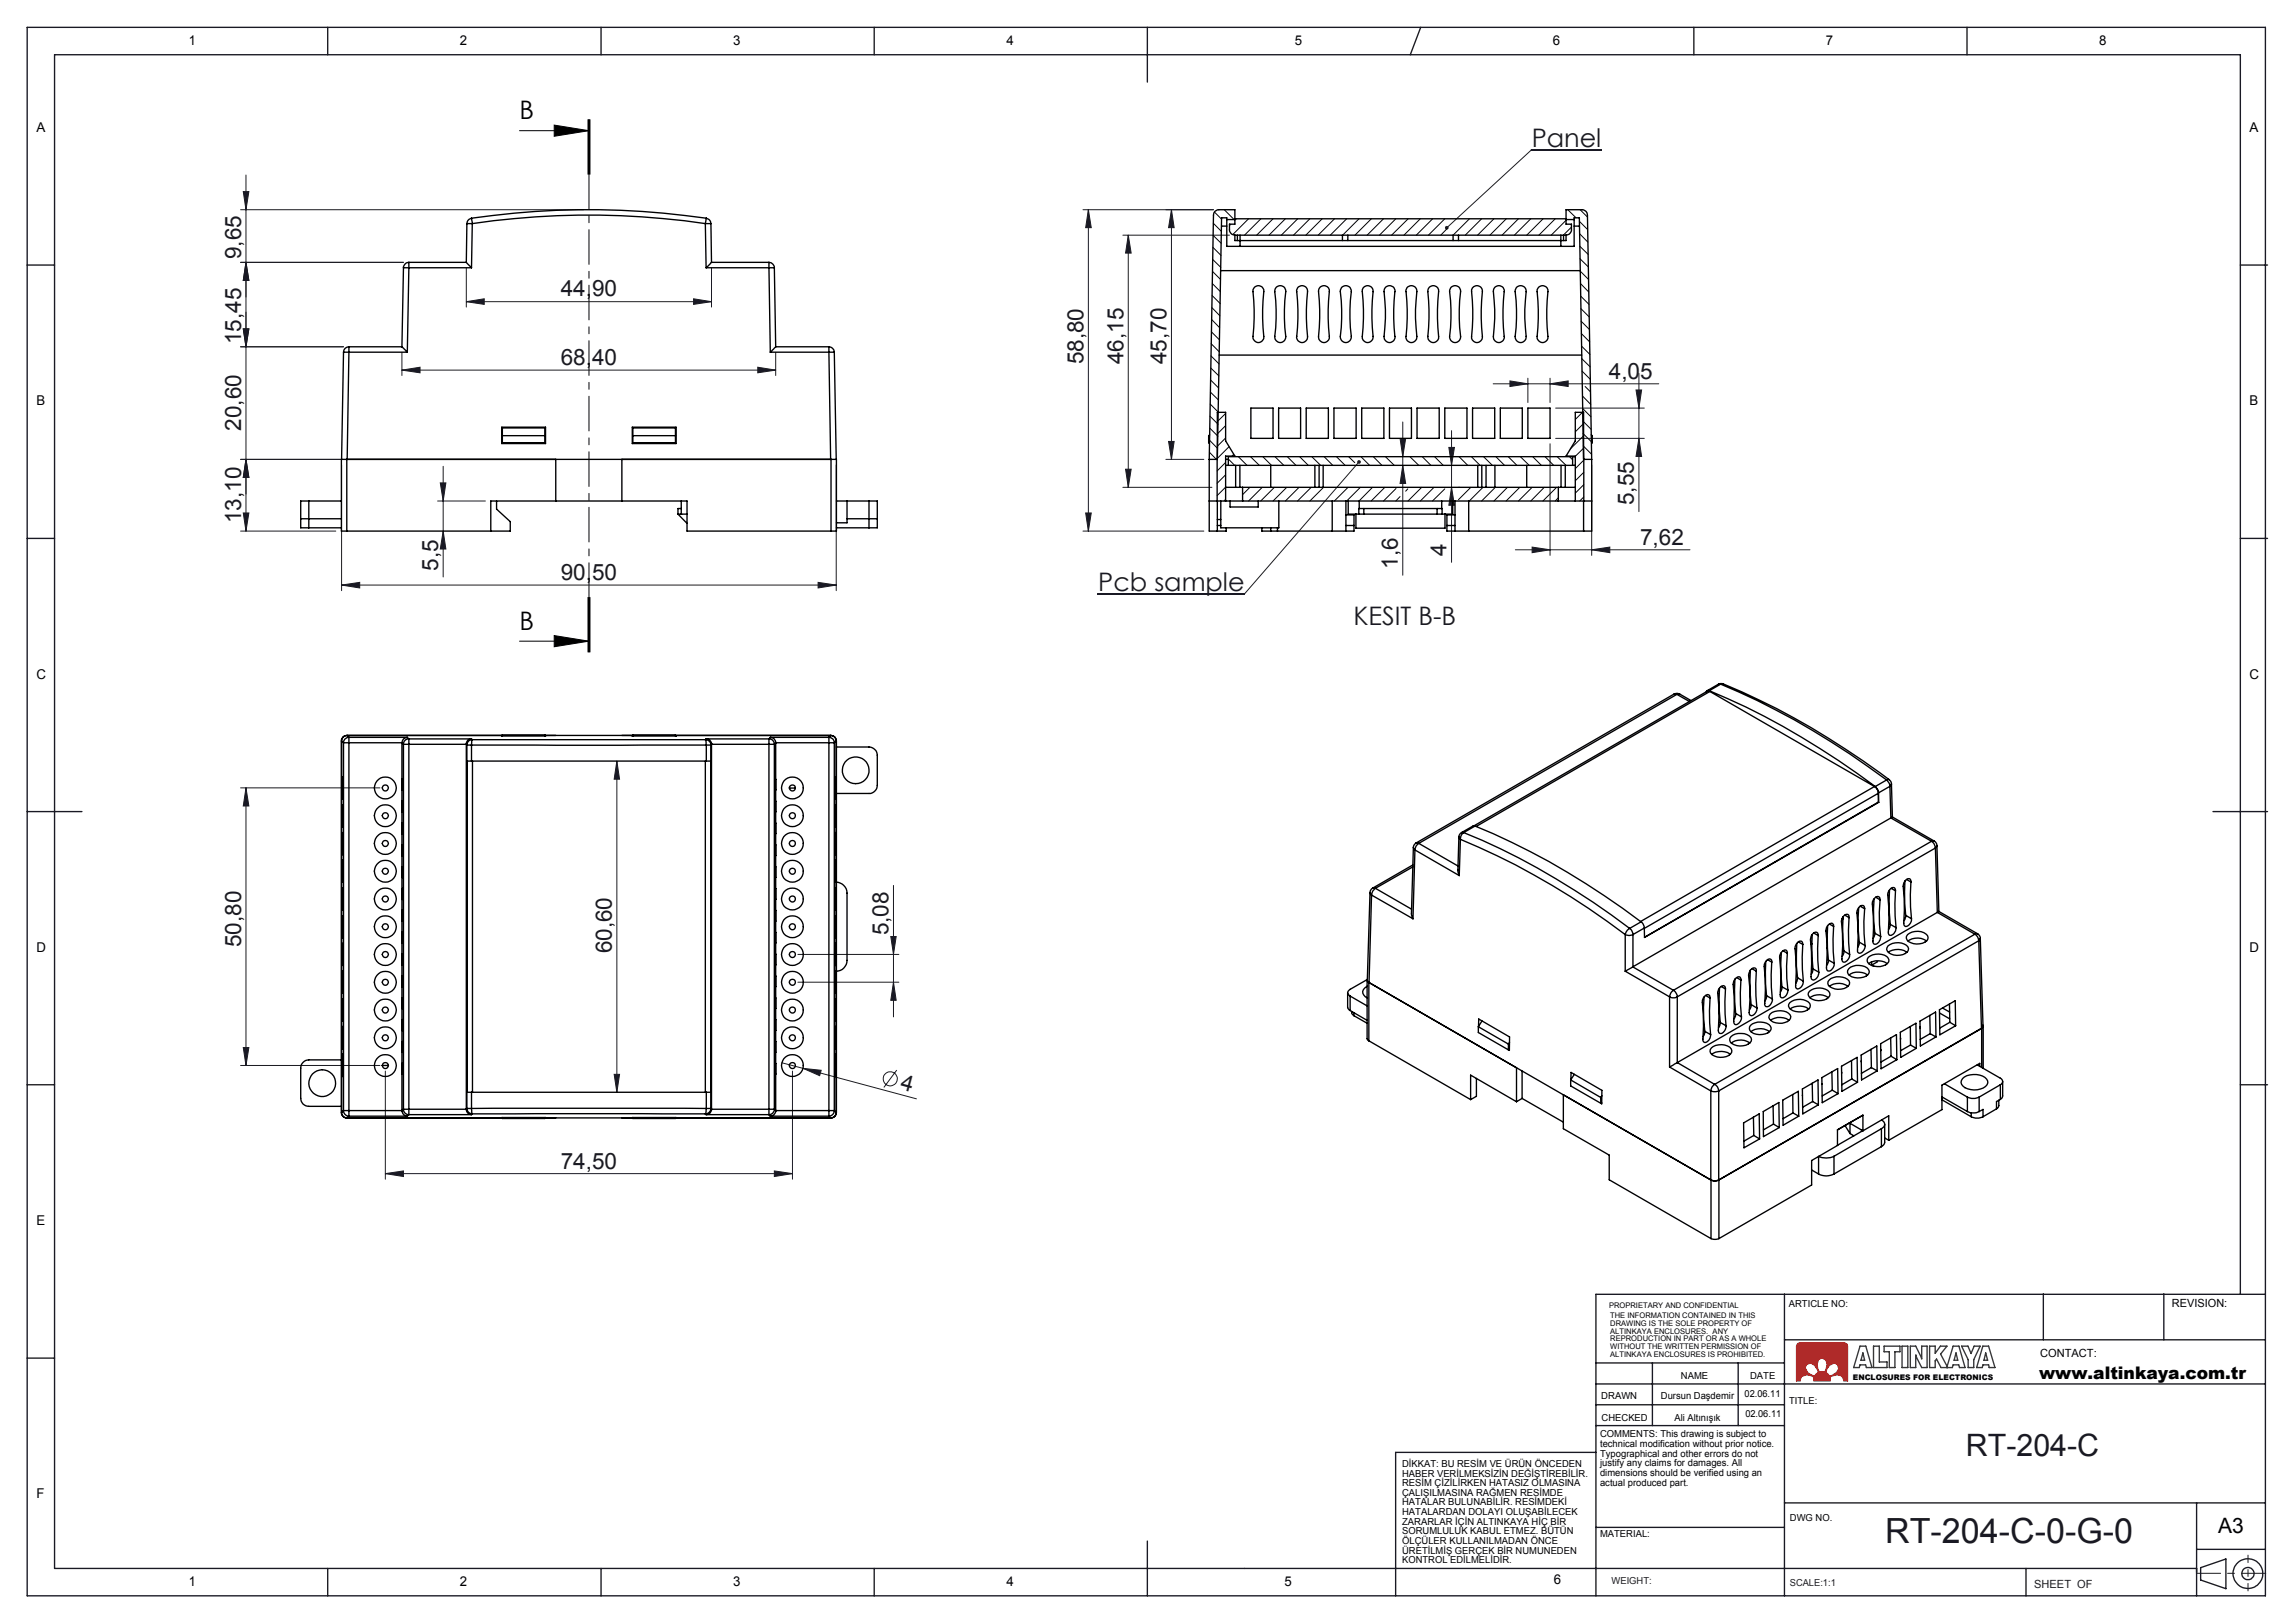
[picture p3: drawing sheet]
<svg xmlns="http://www.w3.org/2000/svg" width="420mm" height="297mm" viewBox="0 0 420 297" stroke-linecap="round" stroke-linejoin="round" font-family="sans-serif">
<defs><g id="words">
<text font-size="6.3" fill="#191924" x="345" y="282.4">RT-204-C-0-G-0</text>
<text font-size="5.6" fill="#191924" x="359.8" y="266.5">RT-204-C</text>
<g font-size="4.7">
<text x="95.1" y="21.8">B</text>
<text x="95.1" y="115.2">B</text>
</g>
<g font-size="4.7" fill="#191924">
<text x="280.3" y="26.8">Panel</text>
<text x="201" y="108.1">Pcb sample</text>
<text x="247.7" y="114.4">KESIT B-B</text>
</g>
<g font-size="4.1" fill="#191924">
<text x="44.1" y="47.4" transform="rotate(-90 44.1 47.4)">9,65</text>
<text x="102.6" y="54.3">44,90</text>
<text x="44.1" y="63" transform="rotate(-90 44.1 63)">15,45</text>
<text x="102.6" y="66.8">68,40</text>
<text x="198.3" y="66.7" transform="rotate(-90 198.3 66.7)">58,80</text>
<text x="205.6" y="66.6" transform="rotate(-90 205.6 66.6)">46,15</text>
<text x="213.5" y="66.6" transform="rotate(-90 213.5 66.6)">45,70</text>
<text x="294.4" y="69.3">4,05</text>
<text x="44.1" y="78.8" transform="rotate(-90 44.1 78.8)">20,60</text>
<text x="44.1" y="95.8" transform="rotate(-90 44.1 95.8)">13,10</text>
<text x="299" y="92.5" transform="rotate(-90 299 92.5)">5,55</text>
<text x="264.7" y="101.7" transform="rotate(-90 264.7 101.7)">4</text>
<text x="300.1" y="99.7">7,62</text>
<text x="80.2" y="104.4" transform="rotate(-90 80.2 104.4)">5,5</text>
<text x="102.6" y="106.1">90,50</text>
<text x="255.8" y="104.1" transform="rotate(-90 255.8 104.1)">1,6</text>
<text x="44.1" y="173.3" transform="rotate(-90 44.1 173.3)">50,80</text>
<text x="162.6" y="171.2" transform="rotate(-90 162.6 171.2)">5,08</text>
<text x="112" y="174.5" transform="rotate(-90 112 174.5)">60,60</text>
<text x="164.6" y="199.3" transform="rotate(15 164.6 199.3)">4</text>
<text x="102.6" y="213.8">74,50</text>
</g>
<text font-size="3.9" x="405.9" y="280.6">A3</text>
<text font-size="3.2" x="373.2" y="252.4">www.altinkaya.com.tr</text>
<g font-size="2.5">
<text x="34.6" y="8.2">1</text>
<text x="84.2" y="8.2">2</text>
<text x="134.2" y="8.2">3</text>
<text x="184.2" y="8.2">4</text>
<text x="237" y="8.2">5</text>
<text x="284.2" y="8.2">6</text>
<text x="334.2" y="8.2">7</text>
<text x="384.2" y="8.2">8</text>
<text x="6.7" y="24.2">A</text>
<text x="411.7" y="24.2">A</text>
<text x="6.7" y="74.2">B</text>
<text x="411.7" y="74.2">B</text>
<text x="6.7" y="124.2">C</text>
<text x="411.7" y="124.2">C</text>
<text x="6.7" y="174.2">D</text>
<text x="411.7" y="174.2">D</text>
<text x="6.7" y="224.2">E</text>
<text x="6.7" y="274.2">F</text>
<text x="34.6" y="290.2">1</text>
<text x="84.2" y="290.2">2</text>
<text x="134.2" y="290.2">3</text>
<text x="184.2" y="290.2">4</text>
<text x="235.1" y="290.2">5</text>
<text x="284.3" y="289.9">6</text>
</g>
<g font-size="2.1">
<text x="397.5" y="239.2">REVISION:</text>
<text x="373.4" y="248.2">CONTACT:</text>
</g>
<text font-size="2.1" fill="#191924" x="372.3" y="290.6">SHEET OF</text>
<g font-size="1.8">
<text x="327.4" y="239.2">ARTICLE NO:</text>
<text x="293" y="256">DRAWN</text>
<text x="304" y="256">Dursun Daşdemir</text>
<text x="307.6" y="252.3">NAME</text>
<text x="319.3" y="255.7">02.06.11</text>
<text x="320.3" y="252.3">DATE</text>
<text x="327.4" y="256.9">TITLE:</text>
<text x="292.8" y="263">COMMENTS: This drawing is subject to</text>
<text x="293.1" y="260.1">CHECKED</text>
<text x="306.4" y="260.1">Ali Altınışık</text>
<text x="319.4" y="259.4">02.06.11</text>
<text x="256.6" y="268.4">DİKKAT: BU RESİM VE ÜRÜN ÖNCEDEN</text>
<text x="292.8" y="264.8">technical modification without prior notice.</text>
<text x="292.8" y="266.6">Typographical and other errors do not</text>
<text x="292.8" y="268.3">justify any claims for damages. All</text>
<text x="256.6" y="270.2">HABER VERİLMEKSİZİN DEĞİŞTİREBİLİR.</text>
<text x="256.6" y="272">RESİM ÇİZİLİRKEN HATASIZ OLMASINA</text>
<text x="256.6" y="273.7">ÇALIŞILMASINA RAĞMEN RESİMDE</text>
<text x="256.6" y="275.5">HATALAR BULUNABİLİR. RESİMDEKİ</text>
<text x="292.8" y="270.1">dimensions should be verified using an</text>
<text x="292.8" y="271.9">actual produced part.</text>
<text x="256.6" y="277.3">HATALARDAN DOLAYI OLUŞABİLECEK</text>
<text x="256.6" y="279">ZARARLAR İÇİN ALTINKAYA HİÇ BİR</text>
<text x="256.6" y="280.8">SORUMLULUK KABUL ETMEZ. BÜTÜN</text>
<text x="292.8" y="281.3">MATERIAL:</text>
<text x="327.6" y="278.3">DWG NO.</text>
<text x="256.6" y="282.5">ÖLÇÜLER KULLANILMADAN ÖNCE</text>
<text x="256.6" y="284.3">ÜRETİLMİŞ GERÇEK BİR NUMUNEDEN</text>
<text x="256.6" y="286.1">KONTROL EDİLMELİDİR.</text>
</g>
<g font-size="1.8" fill="#191924">
<text x="294.9" y="289.9">WEIGHT:</text>
<text x="327.6" y="290.3">SCALE:1:1</text>
</g>
<g font-size="1.4">
<text x="294.5" y="239.3">PROPRIETARY AND CONFIDENTIAL</text>
<text x="294.7" y="241.2">THE INFORMATION CONTAINED IN THIS</text>
<text x="294.7" y="242.6">DRAWING IS THE SOLE PROPERTY OF</text>
<text x="294.7" y="244">ALTINKAYA ENCLOSURES. ANY</text>
<text x="294.7" y="245.5">REPRODUCTION IN PART OR AS A WHOLE</text>
<text x="294.7" y="246.9">WITHOUT THE WRITTEN PERMISSION OF</text>
<text x="294.7" y="248.3">ALTINKAYA ENCLOSURES IS PROHIBITED.</text>
<text x="339.1" y="252.6">ENCLOSURES FOR ELECTRONICS</text>
</g>
</g></defs>
<path d="M329 245.8l.4-.1h8.1l.5 .2 .1 .4v6.4h-.7l-.4-.9-.7-.2-1.4 .4 .1 .7h-3.1l.1-.7-.6-.3-.8-.1-.9 .3-.2 .8h-.7v-6.4zM330.6 249.7l.8-.3 .7 .5 .6 1.2-.6 .7-1.3-.7-.4-.8zM332.8 248.8l.6-.3 .8 .4 .2 .8-.5 1.3h-.9l-.3-.6-.1-.7zM334.8 249.9l.9-.5 .5 .3 .3 .8-.4 .6-1.3 .7-.6-.7 .2-.6z" fill="none" stroke="#e13800" stroke-width=".18"/>
<g fill="none" stroke="#191924" stroke-width=".25">
<path d="M5 5h409.6v287h-409.6zM60 5v5M110 5v5M160 5v5M210 5v10M260 5l-1.9 5M310 5v5M360 5v5M5 48.5h5M410 48.5h5M5 98.5h5M410 98.5h5"/>
<path d="M5 148.5h10M405 148.5h10M5 198.5h5M410 198.5h5M326.6 236.9v55.1M373.9 236.8v8.4M396 236.8v8.4M410 236.9v-226.9h-400v277h392M414.6 236.9h-122.5v55.1M5 248.5h5M292.1 249.4h34.5M292.1 253.3h122.5"/>
<path d="M292.1 257.1h34.5M302.4 249.4v11.5M318.1 249.4v11.5M326.6 245.2h88M292.1 265.8h-36.7v26.2M292.1 260.9h34.5M292.1 279.5h34.5M326.6 275h88M402 275v17M60 287v5M110 287v5M160 287v5"/>
<path d="M210 282v10M370.8 287v5M402 283.5h12.6"/>
</g>
<path d="M334.7 250a.98 .98 0 0 1 .9-.6 .98 .98 0 0 1 .8 .6h.1a1.68 1.68 0 0 1-1.7 1.7l-.3-.3a.51 .51 0 0 1-.1-.9zM330.6 249.7a1.15 1.15 0 0 1 1.8 .6l.1 .2a.56 .56 0 0 1 .2 .5 .56 .56 0 0 1-.4 .5 .53 .53 0 0 1-.4 .3 .53 .53 0 0 1-.5-.3 1.22 1.22 0 0 1-.8-1.8zM329 245.8l-.2 .4v6.5h.7v-.1a1.21 1.21 0 0 1 1.8-.9 .54 .54 0 0 1 .6 .6v.4h3.1v-.3a.46 .46 0 0 1 0-.5 .46 .46 0 0 1 .5-.1l1-.2a.89 .89 0 0 1 .9 1.1h.7v-6.4l-.2-.5-.2-.1h-8.5zM332.9 248.7a.97 .97 0 0 1 1.1 .1 .97 .97 0 0 1 .3 1.1l-.1 .6a.44 .44 0 0 1-.6 .5h-.2a.45 .45 0 0 1-.5 0 .45 .45 0 0 1-.2-.5l-.1-1.1z" fill-rule="evenodd" fill="#f00"/>
<g fill="none" stroke="#191924" stroke-width=".18">
<path d="M44 38.4h62.8M44.5 35.1h1l-.5 3.3zM45 32v65.2M198.2 38.4h23.9M199.2 38.4l.5 3.3h-1zM199.2 38.4v58.8M214.4 38.4v45.7M214.4 38.4l.5 3.3h-1zM293.1 27.4h-12.9l-15.4 14.3M44 48h29.8M45 48l.5 3.3h-1zM85.3 55.2l3.3-.5v1z"/>
<path d="M85.3 49v7.2M85.3 55.2h44.9M126.9 54.7l3.3 .5-3.3 .5zM130.2 49v7.2M205.5 43h19.5M206.5 43l.5 3.3h-1zM206.5 43v46.2M44 63.5h18.9M44.5 60.2h1l-.5 3.3zM73.6 67.7l3.3-.5v1zM73.6 64.5v4.2M73.6 67.7h68.4"/>
<path d="M138.7 67.2l3.3 .5-3.3 .5zM142 64.5v4.2M256.7 77.2v28.1M265.6 78.8v24.1M273.3 70.2h30.3M276.3 69.7l3.3 .5-3.3 .5zM279.6 69.2v4.5M283.7 70.2l3.3-.5v1zM283.7 69.2v4.5M284.7 74.7h16.2M299.4 71.4h1l-.5 3.3zM299.9 68.3v25.3"/>
<path d="M44 84.1h18.5M44 97.2h17.5M44.5 93.9h1l-.5 3.3zM45 84.1l.5 3.3h-1zM62.5 85.1v23M80.1 91.7h8.7M80.6 88.4h1l-.5 3.3zM81.1 97.2l.5 3.3h-1zM81.1 85.3v20.3M153 85.1v23M198.2 97.2h22.1M198.7 93.9h1l-.5 3.3z"/>
<path d="M205.5 89.2h16.3M206 85.9h1l-.5 3.3zM213.4 84.1h6.9M213.9 80.8h1l-.5 3.3zM248.7 84.5l-21 24.2h-26.8M256.2 80.3h1l-.5 3.3zM256.7 85.2l.5 3.3h-1zM265.1 81.9h1.1l-.6 3.3zM265.6 89.2l.6 3.3h-1.1zM283.7 81.2v20.4M284.7 80.2h16.2M291.3 85.1v16.5"/>
<path d="M299.9 80.2l.5 3.3h-1zM62.5 107.1l3.3-.5v1zM62.5 107.1h90.5M149.7 106.6l3.3 .5-3.3 .5zM277.3 100.6h32M280.4 100.1l3.3 .5-3.3 .5zM291.3 100.6l3.3-.5v1zM112.9 139.3l.5 3.3h-1zM112.9 139.3v60.6M44 144.2h25.5M45 144.2l.5 3.3h-1zM45 144.2v50.8"/>
<path d="M146 174.7h18.5M146 179.7h18.5M163 171.4h1l-.5 3.3zM163.5 179.7l.5 3.4h-1zM163.5 162v24.1M44 195h25.5M44.5 191.7h1l-.5 3.3zM70.5 196v19.8M112.4 196.6h1l-.5 3.3zM143.1 194.5l3.9 1M145 196v19.8M147 195.5l3.3 .4-.3 .9z"/>
<path d="M147 195.5l20.7 5.6M164.1 195.8l-2.4 3.2M70.5 214.8l3.3-.5v1zM70.5 214.8h74.5M141.7 214.3l3.3 .5-3.3 .5z"/>
<circle cx="162.9" cy="197.4" r="1.3"/>
</g>
<path d="M95.1 23.9h12.7M101.4 22.9l6.4 1-6.4 1zM107.6 21.9v10M107.8 21.9v10M108 21.9v10M95.1 117.3h12.7M101.4 116.3l6.4 1-6.4 1.1zM107.6 109.3v10M107.8 109.3v10M108 109.3v10z" fill="none" stroke="#000" stroke-width=".18"/>
<g fill="none" stroke="#191924" stroke-width=".25">
<path d="M402.7 286.9l4.7-1.6v5.4l-4.7-1.6z"/>
<circle cx="411.4" cy="288" r="2.72"/>
<circle cx="411.4" cy="288" r="1.13"/>
</g>
<path d="M340.4 246.3h1.1l1.1 4h-1l-.2-.5h-1l-.1 .5h-1.1zM340.9 247.6l.3 1.3h-.6zM342.9 246.3h1v2.9h1.4v1.1h-2.4zM344.8 246.3h2.9v1.1h-.9v2.9h-1v-2.9h-1zM348.1 246.3h1v4h-1zM349.6 246.3h1l1.1 2.4v-2.4h1v4h-1l-1.1-2.4v2.4h-1zM356.3 250.3l1.1-4h1.1l1.1 4h-1l-.1-.5h-1.1l-.1 .5h-2.1l-.8-1.6-.2 .3v1.3h-1.1v-4h1.1v1.3l.9-1.3h1.2l-1.2 1.5 1.3 2.5M358 247.6l.3 1.3h-.7zM359 246.3h1.2l.5 1.4 .6-1.4h1.1l-1.2 2.5v1.5h-1v-1.5zM362.9 246.3h1l1.2 4h-1.1l-.1-.5h-1l-.1 .5h-1.1zM363.4 247.6l.3 1.3h-.6z" fill="none" stroke="#373737" stroke-width=".25"/>
<path d="M107.8 21.9v97.4" fill="none" stroke="#000" stroke-width=".18" stroke-dasharray="6.3 1.3 1.3 1.3" stroke-dashoffset=".2"/>
<path d="M401.9 287.9h12.7" fill="none" stroke="#191924" stroke-width=".18" stroke-dasharray="15.2 1.3 1.3 1.3" stroke-dashoffset="10.8"/>
<path d="M411.4 284.6v6.5" fill="none" stroke="#191924" stroke-width=".18" stroke-dasharray="15.2 1.3 1.3 1.3" stroke-dashoffset="13.9"/>
<path d="M101.4 22.9l6.4 1-6.4 1zM101.4 116.3l6.4 1-6.4 1.1z" fill="#000"/>
<g fill="#191924">
<path d="M147 195.5l3.3 .4-.3 .9z"/>
<path d="M264.5 41.4v.5l.3-.2-.3 .2a.35 .35 0 0 0 .5 0 .35 .35 0 0 0 0-.5 .35 .35 0 0 0-.5 0zM248.5 84.3a.34 .34 0 0 0 0 .5 .34 .34 0 0 0 .5 0 .34 .34 0 0 0-.1-.5l-.2 .2 .2-.2-.3-.1z"/>
<path d="M73.6 67.7l3.3-.5v1zM138.7 67.2l3.3 .5-3.3 .5z"/>
<path d="M62.5 107.1l3.3-.5v1zM149.7 106.6l3.3 .5-3.3 .5z"/>
<path d="M126.9 54.7l3.3 .5-3.3 .5zM85.3 55.2l3.3-.5v1z"/>
<path d="M299.9 80.2l.5 3.3h-1zM299.4 71.4h1l-.5 3.3z"/>
<path d="M44.5 60.2h1l-.5 3.3zM45 48l.5 3.3h-1zM112.4 196.6h1l-.5 3.3zM112.9 139.3l.5 3.3h-1zM44.5 191.7h1l-.5 3.3zM45 144.2l.5 3.3h-1z"/>
<path d="M45 84.1l.5 3.3h-1zM44.5 60.2h1l-.5 3.3z"/>
<path d="M214.4 38.4l.5 3.3h-1zM213.9 80.8h1l-.5 3.3z"/>
<path d="M44.5 35.1h1l-.5 3.3zM45 48l.5 3.3h-1zM45 84.1l.5 3.3h-1zM44.5 93.9h1l-.5 3.3zM80.6 88.4h1l-.5 3.3zM81.1 97.2l.5 3.3h-1zM163 171.4h1l-.5 3.3zM163.5 179.7l.5 3.4h-1zM199.2 38.4l.5 3.3h-1zM198.7 93.9h1l-.5 3.3zM206.5 43l.5 3.3h-1zM206 85.9h1l-.5 3.3zM265.1 81.9h1.1l-.6 3.3zM265.6 89.2l.6 3.3h-1.1zM256.2 80.3h1l-.5 3.3zM256.7 85.2l.5 3.3h-1z"/>
<path d="M276.3 69.7l3.3 .5-3.3 .5zM283.7 70.2l3.3-.5v1zM280.4 100.1l3.3 .5-3.3 .5zM291.3 100.6l3.3-.5v1z"/>
<path d="M70.5 214.8l3.3-.5v1zM141.7 214.3l3.3 .5-3.3 .5z"/>
</g>
<g fill="none" stroke="#000" stroke-width=".25">
<path d="M86.3 39.9l.1 1M86.3 39.9a148.2 148.2 0 0 1 43 0M86.3 39.9a1.05 1.05 0 0 0-.9 1M129.3 39.9l-.2 1M129.3 39.9a1.05 1.05 0 0 1 .8 1M73.8 49h1M73.8 49l-.2 14.5M74.8 48v1M74.8 48a1.03 1.03 0 0 0-1 1M74.8 49l-.3 15.4M74.8 49h11.5M74.8 48h10.5"/>
<path d="M85.3 48l1 1M85.4 40.9h1M85.4 40.9l-.1 7.1M86.4 40.9a146.1 146.1 0 0 1 42.7 0M86.4 40.9l-.1 8.1M129.1 40.9h1M129.1 40.9l.1 8.1M129.2 49h11.5M130.1 40.9l.1 7.1M130.2 48l-1 1M130.2 48h10.5M140.7 49h1"/>
<path d="M140.7 48a1.03 1.03 0 0 1 1 1M140.7 48v1M140.7 49l.3 15.4M141.7 49l.3 14.5M223.4 49.5h65.8M223.6 41.4h.9M224.5 40.2h1.5M226 43a1.02 1.02 0 0 1-1-1v-1h1v-2.6h-2.9a.96 .96 0 0 0-1 1l-.8 44.7M226 40h60.6M226 43v1h60.6v-1M226 43h60.6M226.4 43v1"/>
<path d="M226.9 43v2.1M229.6 52.6a1 1 0 0 1 1.1-.2 1 1 0 0 1 .6 1 42.2 42.2 0 0 0 0 8.5 1 1 0 0 1-1.2 .8 1 1 0 0 1-.8-1.1 42.2 42.2 0 0 0 0-8.6zM233.6 52.6a1.02 1.02 0 0 1 1.1-.2 1.02 1.02 0 0 1 .6 1 39.4 39.4 0 0 0 0 8.5 1 1 0 0 1-1.2 .8 1 1 0 0 1-.8-1.1 39.4 39.4 0 0 0 0-8.6zM237.6 52.6a1.02 1.02 0 0 1 1.1-.2 1.02 1.02 0 0 1 .6 1 46.6 46.6 0 0 0 0 8.5 .99 .99 0 0 1-1.2 .8 .99 .99 0 0 1-.8-1.1 42.2 42.2 0 0 0 0-8.6zM241.6 52.6a1 1 0 0 1 1.1-.2 1 1 0 0 1 .6 1 42.2 42.2 0 0 0 0 8.5 1 1 0 0 1-1.2 .8 1 1 0 0 1-.8-1.1 46.6 46.6 0 0 0 0-8.6zM245.6 52.6a1.02 1.02 0 0 1 1.1-.2 1.02 1.02 0 0 1 .6 1 39.4 39.4 0 0 0 0 8.5 1 1 0 0 1-1.2 .8 1 1 0 0 1-.8-1.1 39.4 39.4 0 0 0 0-8.6zM245.7 43v1M246.7 43v1M249.4 52.7a1.01 1.01 0 0 1 1.2-.4 1.01 1.01 0 0 1 .7 1.1 46.6 46.6 0 0 0-.1 8.5 .99 .99 0 0 1-1.1 .8 .99 .99 0 0 1-.8-1.1 42.2 42.2 0 0 0 0-8.6zM253.6 52.6a1 1 0 0 1 1.1-.2 1 1 0 0 1 .6 1 42.2 42.2 0 0 0 0 8.5 1 1 0 0 1-1.2 .8 1 1 0 0 1-.8-1.1 39.4 39.4 0 0 0 0-8.6zM257.6 52.6a1.02 1.02 0 0 1 1.1-.2 1.02 1.02 0 0 1 .6 1 39.4 39.4 0 0 0 0 8.5 .99 .99 0 0 1-1.2 .8 .99 .99 0 0 1-.8-1.1 42.2 42.2 0 0 0 0-8.6zM261.6 52.6a1 1 0 0 1 1.1-.2 1 1 0 0 1 .6 1 42.2 42.2 0 0 0 0 8.5 1 1 0 0 1-1.2 .8 1 1 0 0 1-.8-1.1 46.6 46.6 0 0 0 0-8.6z"/>
<path d="M265.6 52.6a1.02 1.02 0 0 1 1.1-.2 1.02 1.02 0 0 1 .6 1 39.4 39.4 0 0 0 0 8.5 1 1 0 0 1-1.2 .8 1 1 0 0 1-.8-1.1 39.4 39.4 0 0 0 0-8.6zM265.9 43v1M266.9 43v1M269.5 52.7a1.01 1.01 0 0 1 1.1-.4 1.01 1.01 0 0 1 .7 1.1 46.6 46.6 0 0 0 0 8.5 .99 .99 0 0 1-1.2 .8 .99 .99 0 0 1-.8-1.1 42.2 42.2 0 0 0 0-8.6zM273.6 52.6a1 1 0 0 1 1.1-.2 1 1 0 0 1 .6 1 42.2 42.2 0 0 0 0 8.5 1 1 0 0 1-1.2 .8 1 1 0 0 1-.8-1.1 39.4 39.4 0 0 0 0-8.6zM277.6 52.6a1.02 1.02 0 0 1 1.1-.2 1.02 1.02 0 0 1 .6 1 39.4 39.4 0 0 0 0 8.5 1 1 0 0 1-1.2 .8 1 1 0 0 1-.8-1.1 39.4 39.4 0 0 0 0-8.6zM281.6 52.6a1 1 0 0 1 1.1-.2 1 1 0 0 1 .6 1 42.2 42.2 0 0 0 0 8.5 1 1 0 0 1-1.2 .8 1 1 0 0 1-.8-1.1 42.2 42.2 0 0 0 0-8.6zM285.6 43v2.1M286.1 43v1M286.6 43a1.02 1.02 0 0 0 1-1v-1h-1v-2.6h2.9a.96 .96 0 0 1 1 1l.8 44.7M286.6 40.2h1.5M288.1 41.4h.9"/>
<path d="M62.9 64.4h1M62.9 64.4l-.4 19.7M63.9 63.5v.9M63.9 63.5a.96 .96 0 0 0-1 .9M63.9 64.4l-.4 19.7M63.9 64.4h10.6M63.9 63.5h9.7M73.6 63.5l.9 .9M91.8 78.2h8v3h-8zM91.9 79.7h7.8M91.9 78.3h7.8v2.7h-7.8zM115.7 78.2h8v3h-8z"/>
<path d="M115.8 79.7h7.8M115.8 78.3h7.8v2.7h-7.8zM141 64.4h10.7M142 63.5l-1 .9M142 63.5h9.7M151.7 64.4h1M151.7 63.5v.9M151.7 63.5a1.03 1.03 0 0 1 1 .9M151.7 64.4l.3 19.7M152.7 64.4l.3 19.7M221.4 79.6l-.2 .1v1.3h.1M223.1 65h66.4"/>
<path d="M228.9 74.7h4.1v5.5h-4.1zM234 74.7h4v5.5h-4zM239 74.7h4.1v5.5h-4.1zM244.1 74.7h4.1v5.5h-4.1zM249.2 74.7h4.1v5.5h-4.1zM254.3 74.7h4v5.5h-4zM259.3 74.7h4.1v5.5h-4.1zM264.4 74.7h4.1v5.5h-4.1zM269.5 74.7h4v5.5h-4zM274.6 74.7h4v5.5h-4zM279.6 74.7h4.1v5.5h-4.1zM291.2 79.6l.2 .1v1.3h-.1"/>
<path d="M55 94.9h7.5M56.5 91.7h-1.5v4.9h1.5M56.5 91.7h6M56.5 96.6h6M56.5 91.7v4.9M62.5 84.1v13.1h1M62.5 84.1h1M63.5 84.1h88.6M63.5 84.1v13.1M89.8 97.2v-5.5h35.9v5.5h26.4M90.9 91.7v1.5l2.5 2.3v1.7h-29.9M101.7 84.1v7.6"/>
<path d="M113.8 84.1v7.6M124.1 94.1h1.6M124.1 94.1l1.6 1.7M124.7 93.1h-.6v1M124.7 91.7v2.4M152.1 84.1h1v13.1h-1M152.1 84.1v13.1M153.1 91.7h1.9M153.1 96.6h5.9M155 91.7v4h-1.9M155 94.9h5.5M155 91.7h4"/>
<path d="M159 91.7h1.5v4.9h-1.5M159 91.7v4.9M221.3 84.1v13.1h3.1v-.6M221.3 91.7h70M221.3 84.1h1.5l.8-44.2h.9v5.2h63.6v-5.2h.9l.8 44.2M222.8 96.2h.6M222.8 95.1h.6M223.4 91.7v4.9h10.6v-4.9M224.3 84.1h.5M224.3 85.2h64M224.3 91.7v-8.2h1.7l-1.7-2.8v-5.2h-1.5v21.7M224.3 89.2h64"/>
<path d="M225.1 91.7v1.1h5.2v-1.1M226.1 85.2v4M226.9 85.2v4M227.4 89.2v2.5M232.6 85.2v4M232.6 96.6v.6M233.8 96.6v.6M240.6 85.2v4M241.4 85.2v4M242.1 85.2v4M243.8 91.7v5.5M246.3 94.2h1.5v2"/>
<path d="M246.3 91.7v5.5M246.3 96.2h1.5M246.7 91.7v2.4h1.4M247.8 96.2v1h-16.9v-.6M248.1 94.1h16.3M248.1 94.1v2.6h16.3v-2.6M248.7 91.7v1.4M249.6 93.1h-.9v1M249.6 93.1v1M249.6 93.1h13.4M263 93.1h.9v1M263 93.1v1"/>
<path d="M263.8 91.7v1.4M264.8 96.2h1.5M265.9 91.7v2.4h-1.5M266.3 91.7v5.5M266.3 94.2h-1.5v2M268.8 91.7v5.5M270.4 85.2v4M271.2 85.2v4M272 85.2v4M273.6 85.2v4M279.4 85.2v4M285.2 89.2v2.5"/>
<path d="M285.7 85.2v4M286.5 85.2v4M287.8 83.6v1.6M288.3 83.6h-63.5v1.6M289.8 84.1h1.5M289.8 84.1v-8.6h-1.5v5.2l-1.7 2.8h1.7v8.2M289.8 91.7v5.5M289.8 84.1v7.6M291.3 84.1v13.1h-26.5v-1M62.5 135.6v68M62.5 135.6l.4 .3M62.9 135.9h1"/>
<path d="M62.9 135.9v67.3M63.9 134.9a.96 .96 0 0 0-1 1M63.9 134.9v1M63.9 134.9l-.4-.3a1.02 1.02 0 0 0-1 1M63.9 134.9h10.6M63.9 135.9v67.3M63.9 135.9h9.7M73.6 136l.2 .2M73.6 135.9v67.3M73.8 136.2h1M73.8 136.2v66.8M74.5 134.9a1.03 1.03 0 0 0-.9 1"/>
<path d="M74.5 134.9l.3 .3M74.8 135.2v1M74.8 135.2a.96 .96 0 0 0-1 1M74.8 135.2h11.5M74.8 136.2h10.5M74.8 136.2v66.8M85.3 136.2h.1M85.3 136.2l.1 .1M85.3 136.2v66.8M85.4 136.3h.9M85.4 136.3v66.5M86.3 136.3h43"/>
<path d="M86.3 139.3h43M86.3 139.3h-.9v60.6h.9M86.3 135.2a.96 .96 0 0 0-1 1M86.3 136.3v3M86.3 135.2l.1 .2M86.4 135.4l-.1 .9M86.4 135.4h42.7M86.4 135.4a.96 .96 0 0 0-1 .9M86.5 139.3v60.6M91.9 134.6h-28.4a.97 .97 0 0 0-1 1M91.9 134.7h-.1h8h-.1M91.9 134.7v-.2h7.8v.2"/>
<path d="M99.7 134.6h16.1M115.8 134.7h-.1h8h-.1M115.8 134.7v-.2h7.8v.2M123.6 134.6h28.5a.97 .97 0 0 1 1 1v68a.96 .96 0 0 1-1 1l-28.5-.1M129.1 135.4l.2 .9M129.1 135.4a1.02 1.02 0 0 1 1 .9M129.1 139.3v60.6M129.2 135.2a.96 .96 0 0 1 1 1M129.2 135.2h11.5M129.2 135.2l-.1 .2M129.3 136.3h.8M129.3 139.3h.8"/>
<path d="M129.3 136.3v3M130.1 139.3v60.6M130.1 136.3v66.5M130.1 139.3h.1M130.2 136.2h.1M130.2 136.2l-.1 .1M130.2 136.2v66.8M130.2 136.2h10.5M140.7 135.2v1M140.7 135.2a.96 .96 0 0 1 1 1M140.7 136.2h1M140.7 136.2v66.8"/>
<path d="M141 134.9a.96 .96 0 0 1 1 1M141 134.9h10.7M141 134.9l-.3 .3M141.7 136.2v66.8M142 135.9v67.3M142 136l-.3 .2M142 135.9h9.7M151.7 134.9v1M151.7 134.9a.96 .96 0 0 1 1 1M151.7 135.9h1M151.7 134.9l.3-.3a1.02 1.02 0 0 1 1 1M151.7 135.9v67.3"/>
<path d="M152.7 135.9v67.3M153 135.6l-.3 .3M153 135.6v68M153.1 136.7h5.9a1.57 1.57 0 0 1 1.5 1.5v5.5a1.51 1.51 0 0 1-1.5 1.5h-5.9M306.4 127l.3-.1 .7 .1M306.4 127l.5 .1M306.4 127l-47.2 27.3M306.9 127.1l-47.3 27.2M306.9 127.1l2.3 1.3M307.4 127l-.5 .1M307.4 127l2.1 1.2M312.8 126.4h-.3l-.3 .2"/>
<path d="M312.8 126.4a139.2 139.2 0 0 1 30.4 17.5M312.9 126.5h-.5l-42.6 24.6M312.9 126.5l30.1 17.4M312.9 126.5l-42.7 24.7M314.5 125.2h.4M314.5 125.2l-2.1 1.2M314.9 125.2a139.2 139.2 0 0 1 30.4 17.5M314.9 125.2l-2.1 1.2M315.4 125.2a138.4 138.4 0 0 1 30.4 17.5M315.4 125.2l-.6-.1-.3 .1M315.4 125.2h-.5M62.6 152.4h.1v4h-.1z"/>
<path d="M62.6 157.4h.1v4.1h-.1zM62.6 147.3h.1v4h-.1zM62.6 142.2h.1v4.1h-.1zM73.7 142.8h.1M73.7 144.4h.1M73.7 146.8h.1M73.7 148.3h.1M73.7 150.8h.1M73.7 152.4h.1M73.7 154.8h.1M73.7 156.3h.1M73.7 158.8h.1"/>
<path d="M73.7 158.6v2M73.7 158.6v.2l-.1-.2v2l.1-.3v.3M73.7 154.6v2M73.7 154.6v.2l-.1-.2v2l.1-.3v.3M73.7 150.6v2M73.7 150.6v.2l-.1-.2v2l.1-.2v.2M73.7 146.6v2M73.7 146.6v.2l-.1-.2v2l.1-.3v.3M73.7 142.6v2M73.7 142.6v.2l-.1-.2v2l.1-.2v.2M73.7 144.6h.1M73.7 142.6h.1"/>
<path d="M73.7 148.6h.1M73.7 146.6h.1M73.7 152.6h.1M73.7 150.6h.1M73.7 156.6h.1M73.7 154.6h.1M73.7 158.6h.1M141.8 158.6l.1 .2 .1-.2v1.9l-.1-.2-.1 .3M141.8 158.6v2M141.8 154.6l.1 .2 .1-.2v2l-.1-.3-.1 .3M141.8 154.6v2M141.8 150.6l.1 .2 .1-.2v2l-.1-.2-.1 .2"/>
<path d="M141.8 150.6v2M141.8 146.6l.1 .2 .1-.2v2l-.1-.3-.1 .3M141.8 146.6v2M141.8 142.6l.1 .2 .1-.2v2l-.1-.2-.1 .2M141.8 142.6v2M141.8 142.6h.1M141.8 144.6h.1M141.8 146.6h.1M141.8 148.6h.1M141.8 150.6h.1M141.8 152.6h.1M141.8 154.6h.1"/>
<path d="M141.8 156.6h.1M141.8 158.6h.1M141.8 142.8h.1M141.8 144.4h.1M141.8 146.8h.1M141.8 148.3h.1M141.8 150.8h.1M141.8 152.4h.1M141.8 154.8h.1M141.8 156.3h.1M141.8 158.8h.1M144.5 144.2h1.1"/>
<path d="M152.9 152.4h.1v4h-.1zM152.9 142.2h.1v4.1h-.1zM152.9 147.3h.1v4h-.1zM152.9 157.4h.1v4.1h-.1zM258.6 158.3l-7.4 4.2M258.6 158.6l-6.9 4M258.7 155.1l-.4 12 .3 1M258.7 155.1l.2 .4M258.9 155.5l-.3 12.6M258.9 155.5l8.2 4.7M259.2 154.3l-.5 .4v.4M259.2 154.3h.4"/>
<path d="M259.6 154.3a1.47 1.47 0 0 0-.7 1.2M259.6 154.3l7.2 4.2M267 153.2l-.2 6.3 .3 .7M267 153.2l.3 .4M267.3 153.6a137.2 137.2 0 0 1 30.1 17.4M267.3 153.6l-.2 6.6M267.5 152.4l-.4 .4-.1 .4M267.5 152.4h.4M267.9 152.4a1.39 1.39 0 0 0-.6 1.2M267.9 152.4a133.3 133.3 0 0 1 30.3 17.5M269.9 151.2a133.3 133.3 0 0 1 30.4 17.5M269.9 151.2l-.3-.1-2.1 1.3"/>
<path d="M269.9 151.2l-2 1.2M343 143.9a1.6 1.6 0 0 1 .7 1.3M343 143.9l-42.8 24.7M343.2 143.9l.4 .6 .2 .6M343.7 146.8l-42.7 24.7M343.7 145.2v1.6M343.7 146.8h.1M343.7 145.2l-42.8 24.7M343.8 145.1v1.7M343.8 146.8l-42.8 24.8-.1-1.8M345.3 142.7l.4 .6 .2 .6M345.3 142.7l-2.1 1.2"/>
<path d="M345.8 142.7l.2 .3 .1 .5M345.8 142.7h-.5M345.9 143.9l-2.1 1.2M345.9 143.9l.1 5.8M346 149.7h.1M346 149.7l-47.2 27.2M346 149.7l7.5 4.2M346.1 143.5l-.2 .4M346.1 143.5l.2 6M346.3 149.5l-.3 .2M346.3 149.5l7.7 4.4M353.5 153.9a1.6 1.6 0 0 1 .7 1.3"/>
<path d="M353.5 153.9l-47.3 27.3M354 153.9l.4 .5 .1 .4M354 153.9h-.5M354.2 155.2l-47.2 27.2M354.2 155.2l.3 11.8M354.5 154.8l-.3 .4M354.5 154.8l.3 12M62.6 177.7h.1v4h-.1zM62.6 172.6h.1v4.1h-.1zM62.6 167.6h.1v4h-.1zM62.6 162.5h.1v4h-.1zM73.7 160.3h.1"/>
<path d="M73.7 162.8h.1M73.7 164.4h.1M73.7 166.8h.1M73.7 168.3h.1M73.7 170.8h.1M73.7 172.3h.1M73.7 174.8h.1M73.7 176.4h.1M73.7 178.8h.1M73.7 178.6v.2l-.1-.2v2l.1-.3v.3M73.7 178.6v2M73.7 170.6v2"/>
<path d="M73.7 170.6v.2l-.1-.2v2l.1-.3v.3M73.7 166.6v2M73.7 166.6v.2l-.1-.2v2l.1-.3v.3M73.7 162.6v2M73.7 162.6v.2l-.1-.2v2l.1-.2v.2M73.7 174.6v.2l-.1-.2v2l.1-.2v.2M73.7 174.6v2M73.7 160.6h.1M73.7 164.6h.1M73.7 162.6h.1M73.7 168.6h.1M73.7 166.6h.1"/>
<path d="M73.7 172.6h.1M73.7 170.6h.1M73.7 176.6h.1M73.7 174.6h.1M73.7 178.6h.1M141.8 178.6v2M141.8 178.6l.1 .2 .1-.2v1.9l-.1-.2-.1 .3M141.8 170.6l.1 .2 .1-.2v2l-.1-.3-.1 .3M141.8 170.6v2M141.8 166.6l.1 .2 .1-.2v2l-.1-.3-.1 .3M141.8 166.6v2M141.8 162.6l.1 .2 .1-.2v2l-.1-.2-.1 .2"/>
<path d="M141.8 162.6v2M141.8 174.6v2M141.8 174.6l.1 .2 .1-.2v2l-.1-.2-.1 .2M141.8 160.6h.1M141.8 162.6h.1M141.8 164.6h.1M141.8 166.6h.1M141.8 168.6h.1M141.8 170.6h.1M141.8 172.6h.1M141.8 174.6h.1M141.8 176.6h.1"/>
<path d="M141.8 178.6h.1M141.8 160.3h.1M141.8 162.8h.1M141.8 164.4h.1M141.8 166.8h.1M141.8 168.3h.1M141.8 170.8h.1M141.8 172.3h.1M141.8 174.8h.1M141.8 176.4h.1M141.8 178.8h.1M152.9 162.5h.1v4h-.1z"/>
<path d="M152.9 167.6h.1v4h-.1zM152.9 172.6h.1v4.1h-.1zM152.9 177.7h.1v4h-.1zM153.1 161.4a2.05 2.05 0 0 1 1.9 2v12.4a1.99 1.99 0 0 1-1.9 1.9M250.2 179.4v10.7l.3 .4M250.2 179.2l-3.1 1.8a.64 .64 0 0 0-.5 .7 .64 .64 0 0 0 .5 .6M250.2 179.2l.1 .4 .2 .2M250.5 179.8l62.6 36.1M250.5 179.8v10.7M250.7 163.4l-.5 16 .3 .4 .5-16M250.7 163.4l.3 .4M251 163.8l7.6 4.3"/>
<path d="M251.2 162.5l-.4 .5-.1 .4M251.2 162.5l.5 .1M251.7 162.6a1.6 1.6 0 0 0-.7 1.2M251.7 162.6l6.6 3.8M297.4 171a1.5 1.5 0 0 0 1.4 0M297.4 171v6.7M297.4 177.7l8.1 4.7M298.2 169.9a1.78 1.78 0 0 0-.8 1.1M298.2 169.9a1.51 1.51 0 0 1 .6 1.1M298.8 176.9l-1.4 .8M298.8 176.9l7.4 4.3M298.8 171v5.9"/>
<path d="M300.3 168.7a1.51 1.51 0 0 1 .6 1.1M300.3 168.7l-2.1 1.2M300.9 169.8l-2.1 1.2M317.5 179.2v4.1l.1 2.2M317.8 178.9l.8 .4M318.6 179.3a.48 .48 0 0 0-.3-.5 .48 .48 0 0 0-.6 .2 1.42 1.42 0 0 0-.5 1.2 37.9 37.9 0 0 1 .1 6.8 .48 .48 0 0 0 .4 .5 .48 .48 0 0 0 .5-.2 1.52 1.52 0 0 0 .5-1.2M318.6 179.3l-.1 4.6 .2 2.2M320.3 177.5v4.2l.2 2.1M320.6 177.3l.8 .4M321.4 177.7a.53 .53 0 0 0-.4-.6 .53 .53 0 0 0-.6 .3l-.4 1a45.4 45.4 0 0 1 .2 7.3 .77 .77 0 0 0 1.2-.6l.1-.6M321.4 177.7l-.1 2.4 .2 4.4M323.1 175.9v4.2l.2 2.1"/>
<path d="M323.5 175.6l.7 .5M324.2 176.1a.51 .51 0 0 0-.3-.6 .51 .51 0 0 0-.6 .3l-.4 .9a41.2 41.2 0 0 1 .1 7.2 .58 .58 0 0 0 .6 .3 .58 .58 0 0 0 .5-.4l.2-.5v-.5M324.2 176.1v4.6l.1 2.1M326 174.3l-.1 4.1 .2 2.2M326.3 174l.8 .4M327.1 174.4a.49 .49 0 0 0-.3-.6 .49 .49 0 0 0-.6 .3 1.52 1.52 0 0 0-.5 1.2 39.7 39.7 0 0 1 .1 7 .55 .55 0 0 0 .5 .3 .55 .55 0 0 0 .5-.4l.3-.6 .1-.4M327.1 174.4l-.1 4.6 .2 2.2M328.8 172.6v4.2l.2 2.1M329 178.9l-.1 .7-.3 .3M329 178.9l1 .7M329.1 172.4l.8 .4M329.9 172.8l-.1 4.6 .2 2.2"/>
<path d="M329.9 172.8a.5 .5 0 0 0-.3-.6 .5 .5 0 0 0-.6 .2 1.53 1.53 0 0 0-.5 1.2 39.7 39.7 0 0 1 .1 7.1 .55 .55 0 0 0 .5 .3 .55 .55 0 0 0 .5-.4l.3-.4 .1-.6M331.4 172.7l.1 .1M331.6 172.7l-.1 .1M331.6 172.6l-.1 .2M331.6 171v4.2l.2 2.1M331.8 177.3l-.1 .6-.2 .4M331.8 177.3l1 .6M331.9 170.7l.8 .5M332.7 171.2l-.1 2.3 .2 4.4M332.7 171.2a.53 .53 0 0 0-.3-.6 .53 .53 0 0 0-.7 .3l-.4 1a38.3 38.3 0 0 1 .1 7 .53 .53 0 0 0 .5 .5 .53 .53 0 0 0 .6-.4l.2-.5 .1-.6M334.4 173.5h.1M334.5 169.4l-.1 4.1 .2 2.2"/>
<path d="M334.6 175.7v.4l-.3 .5M334.6 175.7l1.1 .6M334.8 179.3a2.79 2.79 0 0 1 3.6 .2 .84 .84 0 0 1-.5 1.2 2.86 2.86 0 0 1-3.3-.4l-.1-.7zM334.8 169.1l.8 .4M335.6 169.5l-.1 4.6 .2 2.2M335.6 169.5a.48 .48 0 0 0-.3-.5 .48 .48 0 0 0-.6 .2 1.42 1.42 0 0 0-.5 1.2 37.9 37.9 0 0 1 .1 6.8 .57 .57 0 0 0 .5 .5 .57 .57 0 0 0 .6-.5l.2-.5 .1-.4M337.1 168.1l.2 .1M337.3 167.7v4.2l.1 2.1M337.4 174v.5l-.3 .5M337.4 174l1.1 .7M337.6 167.5l.8 .4M338.3 177.3a2.75 2.75 0 0 1 3.6 .1 .83 .83 0 0 1-.4 1.2 2.9 2.9 0 0 1-3.3-.4l-.1-.6z"/>
<path d="M338.4 167.9l-.1 4.6 .2 2.2M338.4 167.9a.48 .48 0 0 0-.3-.6 .48 .48 0 0 0-.6 .2 1.53 1.53 0 0 0-.5 1.2 39.7 39.7 0 0 1 .1 7.1 .53 .53 0 0 0 .5 .3 .53 .53 0 0 0 .5-.4l.4-.6v-.4M338.4 178.4a2.96 2.96 0 0 1 3.4 0M340 169.8h.1M340.1 166.1v4.1l.2 2.2M340.3 172.4l-.1 .5-.2 .5M340.3 172.4l1 .6M340.4 165.8l.8 .5M341.2 166.3l-.1 2.3 .2 4.4M341.2 166.3a.53 .53 0 0 0-.3-.6 .53 .53 0 0 0-.7 .3l-.4 1a41.2 41.2 0 0 1 .1 7.1 .53 .53 0 0 0 .5 .4 .53 .53 0 0 0 .5-.4l.4-.6v-.5M341.9 175.2a2.79 2.79 0 0 1 3.6 .1 .81 .81 0 0 1-.4 1.3 2.9 2.9 0 0 1-3.3-.5l-.1-.6zM342 176.4a2.96 2.96 0 0 1 3.4 0"/>
<path d="M342.5 176v.6M342.5 176.6l.4 .2M343 164.5l-.1 4.1 .2 2.2M343.1 170.8l-.3 .9M343.1 170.8l1.1 .6M343.3 164.2l.8 .5M343.6 176l-1.1 .6M344.1 164.7l-.1 4.5 .2 2.2M344.1 164.7a.53 .53 0 0 0-.4-.6 .53 .53 0 0 0-.7 .3l-.3 .9a41.2 41.2 0 0 1 .1 7.2 .56 .56 0 0 0 .5 .3 .56 .56 0 0 0 .5-.3l.3-.5 .1-.6M345.5 173.1a2.79 2.79 0 0 1 3.6 .1 .87 .87 0 0 1-.4 1.3 2.75 2.75 0 0 1-3.3-.4l-.1-.4zM345.6 174.3a2.96 2.96 0 0 1 3.4 0M345.8 162.9v4.1l.1 2.2"/>
<path d="M345.9 169.2l-.3 .9M345.9 169.2l1.1 .6M346.1 162.6l.8 .4M346.9 163l-.1 4.6 .2 2.2M346.9 163a.49 .49 0 0 0-.3-.6 .49 .49 0 0 0-.6 .3 1.52 1.52 0 0 0-.5 1.1 39.7 39.7 0 0 1 .1 7 .6 .6 0 0 0 .6 .4 .6 .6 0 0 0 .5-.5l.3-.9M348.6 161.2v4.1l.2 2.2M348.8 167.5v.3l-.4 .7M348.8 167.5l1 .6M348.9 160.9l.8 .5M349.1 171a2.74 2.74 0 0 1 3.6 .2 .84 .84 0 0 1-.4 1.2 2.81 2.81 0 0 1-3.3-.4l-.1-.3zM349.2 172.2a2.96 2.96 0 0 1 3.4 0M349.7 161.4l-.1 4.6 .2 2.1"/>
<path d="M349.7 161.4a.48 .48 0 0 0-.3-.6 .48 .48 0 0 0-.6 .2 1.42 1.42 0 0 0-.5 1.2 37.9 37.9 0 0 1 .1 6.9 .48 .48 0 0 0 .4 .5 .48 .48 0 0 0 .5-.3 1.52 1.52 0 0 0 .5-1.2M354.5 167h.1M354.5 167l-47.5 27.4M354.5 167l6.9 4M354.8 166.8l-.3 .2M354.8 166.8l7.1 4.1M361.4 171a1.47 1.47 0 0 1 .7 1.2M361.4 171l-47.6 27.4M361.9 170.9l.4 .4 .1 .4M361.9 170.9l-.5 .1M362.1 172.2l-47.6 27.4M362.1 172.2l.5 16"/>
<path d="M362.4 171.7l.5 16-.3 .5M362.4 171.7l-.3 .5M62.5 194h-6a1.51 1.51 0 0 0-1.5 1.5v5.5a1.45 1.45 0 0 0 1.5 1.5h6M62.6 182.8h.1v4h-.1zM62.6 192.9h.1v4.1h-.1zM62.6 187.9h.1v4h-.1zM70 195h1.1M73.7 180.3h.1M73.7 182.8h.1M73.7 184.4h.1M73.7 186.8h.1M73.7 188.3h.1"/>
<path d="M73.7 190.8h.1M73.7 192.3h.1M73.7 194.8h.1M73.7 196.4h.1M73.7 194.6v.2l-.1-.2v2l.1-.2v.2M73.7 194.6v2M73.7 186.6v.2l-.1-.2v2l.1-.3v.3M73.7 186.6v2M73.7 182.6v.2l-.1-.2v2l.1-.2v.2M73.7 182.6v2M73.7 190.6v.2l-.1-.2v2l.1-.3v.3M73.7 190.6v2"/>
<path d="M73.7 180.6h.1M73.7 184.6h.1M73.7 182.6h.1M73.7 188.6h.1M73.7 186.6h.1M73.7 192.6h.1M73.7 190.6h.1M73.7 196.6h.1M73.7 194.6h.1M86.3 199.9h43M86.3 199.9v2.9M129.3 199.9h.8"/>
<path d="M129.3 199.9v2.9M130.1 199.9h.1M141.8 194.6v2M141.8 194.6l.1 .2 .1-.2v2l-.1-.2-.1 .2M141.8 186.6v2M141.8 186.6l.1 .2 .1-.2v2l-.1-.3-.1 .3M141.8 182.6v2M141.8 182.6l.1 .2 .1-.2v2l-.1-.2-.1 .2M141.8 190.6v2M141.8 190.6l.1 .2 .1-.2v1.9l-.1-.2-.1 .3M141.8 180.6h.1M141.8 182.6h.1"/>
<path d="M141.8 184.6h.1M141.8 186.6h.1M141.8 188.6h.1M141.8 190.6h.1M141.8 192.6h.1M141.8 194.6h.1M141.8 196.6h.1M141.8 180.3h.1M141.8 182.8h.1M141.8 184.4h.1M141.8 186.8h.1M141.8 188.3h.1"/>
<path d="M141.8 190.8h.1M141.8 192.3h.1M141.8 194.8h.1M141.8 196.4h.1M152.9 182.8h.1v4h-.1zM152.9 187.9h.1v4h-.1zM152.9 192.9h.1v4.1h-.1zM246.6 181.7v2.6l.5 .6M247.1 182.3l3.1 1.8M247.1 182.3v2.6M247.1 184.9l3.1 1.8M247.4 185.1v.3l.4 .5"/>
<path d="M247.8 185.9l2.4 1.4M247.8 185.3v.6M250.2 180.5a1.09 1.09 0 0 0-.8 1 1.09 1.09 0 0 0 .8 1.1M250.5 190.5l18.6 10.7M270.2 197.3v3.3l-1.1 .6M270.5 187.9v1l5.5 3.2M270.5 187.9l5.5 3.2M270.6 187.8v-1.3l5.7 3.3-.1 2.4-.2-.1M271.2 186.8l-.7 1.1M276 191.1v1M276.2 192l-.2 .1M276.3 190.7l-.3 .4"/>
<path d="M277.5 195.4v6.2M278.6 196v5M287.4 197.6l5.5 3.2M287.4 197.6v1.1l5.5 3.2M287.5 197.6v-1.4l5.7 3.3-.1 2.5-.2-.1M288.1 196.6l-.7 1M305.5 182.4a1.5 1.5 0 0 0 1.5 0M305.5 182.4v12.9M305.5 195.3l7.6 4.3M306.2 181.2a1.62 1.62 0 0 1 .8 1.2M306.2 181.2a1.62 1.62 0 0 0-.7 1.2M307 194.4l-1.5 .9"/>
<path d="M307 194.4h.1M307 182.4v12M307 194.4l6.8 4M311.9 182.5l-.1 4.1 .2 2.1M312 188.7l-.1 .7-.2 .3M312 188.7l1.1 .6M312.1 182.2l.8 .4M312.9 182.6a.53 .53 0 0 0-.3-.6 .53 .53 0 0 0-.7 .3l-.4 1a40.8 40.8 0 0 1 .1 7.1 .54 .54 0 0 0 .6 .4 .54 .54 0 0 0 .5-.4l.2-.4 .2-.7M312.9 182.6l-.1 2.4 .3 4.3M313.1 199.6a1.92 1.92 0 0 0 1.4 0M313.1 199.6v16.3M313.2 191.8a2.74 2.74 0 0 1 3.6 .1 .84 .84 0 0 1-.4 1.2 2.81 2.81 0 0 1-3.3-.4l-.1-.6z"/>
<path d="M313.3 192.9a2.96 2.96 0 0 1 3.4 0M313.8 198.4a1.4 1.4 0 0 1 .7 1.2M313.8 198.4a1.47 1.47 0 0 0-.7 1.2M314.5 199.6v16.3M314.7 180.8l-.1 4.2 .2 2.1M314.8 187.1l-.3 1M314.8 187.1l1.1 .6M315 180.5l.8 .5M315.8 181a.5 .5 0 0 0-.3-.6 .5 .5 0 0 0-.6 .2 1.52 1.52 0 0 0-.5 1.2 37.9 37.9 0 0 1 .1 6.9 .57 .57 0 0 0 .5 .4 .57 .57 0 0 0 .6-.4l.3-1M315.8 181l-.1 4.6 .2 2.1M316.8 189.7a2.85 2.85 0 0 1 3.6 .2 .83 .83 0 0 1-.5 1.2 2.81 2.81 0 0 1-3.2-.4l-.1-.7zM316.8 190.9a2.81 2.81 0 0 1 3.4 0"/>
<path d="M317.6 185.5v.4l-.3 .5M317.6 185.5l1.1 .6M320.4 187.6a2.79 2.79 0 0 1 3.6 .2 .83 .83 0 0 1-.5 1.2 2.9 2.9 0 0 1-3.2-.4l-.1-.7zM320.4 188.8a2.81 2.81 0 0 1 3.4 0M320.5 183.8l-.1 .5-.3 .5M320.5 183.8l1 .7M323.3 182.2v.5l-.3 .5M323.3 182.2l1 .6M324 185.6a2.79 2.79 0 0 1 3.6 .1 .98 .98 0 0 1-.9 1.4 2.44 2.44 0 0 1-3-.9zM324 186.7a2.96 2.96 0 0 1 3.4 0M326.1 180.6v.4l-.3 .5M326.1 180.6l1.1 .6"/>
<path d="M327.6 183.5a2.79 2.79 0 0 1 3.6 .1 .87 .87 0 0 1-.5 1.3 2.9 2.9 0 0 1-3.3-.5l-.1-.6zM327.6 184.6a2.96 2.96 0 0 1 3.4 0M329.8 199.3l2.9-1.7 .1 4.6-2.9 1.6zM331.2 181.4a2.74 2.74 0 0 1 3.6 .2 .84 .84 0 0 1-.5 1.2 2.75 2.75 0 0 1-3.3-.5l-.1-.6zM331.2 182.6a2.96 2.96 0 0 1 3.4 0M331.6 198.2l.1 3.4M333.4 197.2l2.9-1.7 .1 4.6-2.9 1.7zM333.4 198.3v.1M334.8 180.5a2.86 2.86 0 0 1 3.4 0M335.2 196.1l.1 3.4M335.3 199.5l1.1 .6M335.3 199.5l-1.8 1.1"/>
<path d="M337 195.1l2.9-1.6v4.5l-2.8 1.7zM337 196.2v.2M338.8 194.1l.1 3.3M338.9 197.4l1 .6M338.9 197.4l-1.8 1.1M340.6 194.1v.2M340.6 193.1l2.9-1.7v4.6l-2.8 1.6zM342.4 192l.1 3.4M342.5 195.4l-1.9 1M342.5 195.4l1 .6M344.2 191l2.9-1.7v4.6l-2.9 1.7zM344.2 192v.3"/>
<path d="M346 189.9l.1 3.4M346.1 193.3l-1.9 1M346.1 193.3l1 .6M347.8 188.9l2.8-1.6 .1 4.5-2.9 1.7zM347.8 190v.2M349.6 187.9v3.3M349.6 191.2l1.1 .6M349.6 191.2l-1.8 1.1M351.4 187.9v.2M351.4 186.9l2.8-1.7 .1 4.6-2.9 1.6zM353.2 185.8v3.4M353.2 189.2l-1.8 1"/>
<path d="M353.2 189.2l1.1 .6M354.9 184.8l2.9-1.7 .1 4.6-2.9 1.7zM355 185.4l1.8 1M355.5 184.5l1.3 .7M355.8 198.3l4.2 2.5M356.8 183.7v3.4M356.8 187.1l1.1 .6M356.8 187.1l-1.8 1M359.2 197.4a3.4 3.4 0 0 1 4.4 .1 1.01 1.01 0 0 1-.7 1.6 3.3 3.3 0 0 1-3.9-.7l-.1-.3zM361.8 194.9l4.3 2.4a.64 .64 0 0 1 .4 .6 .64 .64 0 0 1-.4 .6M362.3 195.1v-.5l-6.9 4v4.5l-9.7 5.6M362.6 188.2l-48.1 27.7"/>
<path d="M362.7 188.2l-48.1 27.7M362.7 188.2v7.1M362.9 187.6v.4l-.2 .2M362.9 187.8v7.7M366.1 198.5l-3.9 2.3M366.1 198.5v2.7M366.5 197.9v2.7l-.1 .3-.3 .3M62.5 203.6a.96 .96 0 0 0 1 1h28.4M62.5 203.6a1.02 1.02 0 0 0 1 1l.4-.3M62.9 203.2h1M62.9 203.2a1.02 1.02 0 0 0 1 1.1M62.9 203.2l-.4 .4"/>
<path d="M63.9 203.2v1.1M63.9 204.3h10.6M63.9 203.2h9.7M73.6 203.2a1.1 1.1 0 0 0 .9 1.1M73.6 203.2h.1M73.8 203h1M73.8 203a.96 .96 0 0 0 1 1M73.8 203l-.2 .2M74.8 203v1M74.8 204l-.3 .3M74.8 204h11.5M74.8 203h10.5"/>
<path d="M85.3 203a.96 .96 0 0 0 1 1M85.4 202.8a.96 .96 0 0 0 1 1M85.4 202.8h.9M85.4 202.8l-.1 .1M86.3 202.8h43M86.3 202.8l.1 1M86.4 203.8h42.7M86.4 203.8l-.1 .2M91.8 204.5h8M91.9 204.5v.2h7.8v-.2M99.7 204.5l16.1 .1M115.7 204.5h8"/>
<path d="M115.8 204.5v.2h7.8v-.2M129.1 203.8l.1 .2M129.2 204h11.5M129.3 202.8l-.2 1M129.3 202.8h.8M130.1 202.8a1.02 1.02 0 0 1-1 1M130.1 202.8l.1 .1M130.2 203a.96 .96 0 0 1-1 1M130.2 203h10.5M140.7 203h1M140.7 203v1M140.7 204l.3 .3"/>
<path d="M141 204.3h10.7M141.7 203a.96 .96 0 0 1-1 1M141.7 203l.3 .2M142 203.2a1.02 1.02 0 0 1-1 1.1M142 203.2h.1M142 203.2h9.7M151.7 203.2h1M151.7 203.2v1.1M152.7 203.2a1.02 1.02 0 0 1-1 1.1M152.7 203.2l.3 .4M153 203.6a1.02 1.02 0 0 1-1 1l-.3-.3M269.1 201.2v-4.5l8.4 4.9"/>
<path d="M278.6 201l7.5 4.3M278.6 201l-1.1 .6M292.9 200.8v1.1M293.1 201.8l-.2 .1M293.2 200.5l-.3 .3M313.1 215.9a1.57 1.57 0 0 0 1.4 0M313.1 215.9a1.57 1.57 0 0 0 1.5 0M313.1 215.9l-27-15.6v6.2l8.4 4.9v4.5l18.6 10.8M313.1 215.9v10.8M314.6 215.9v10.8M319.1 205.5l2.8-1.7 .1 4.6-2.8 1.6zM320.9 204.4l.1 3.4"/>
<path d="M321 207.8l1 .6M321 207.8l-1.9 1M322.7 203.4l2.8-1.6 .1 4.5-2.9 1.7zM324.5 202.3l.1 3.4M324.6 205.7l-1.9 1.1M324.6 205.7l1 .6M326.2 201.3l2.9-1.6 .1 4.6-2.9 1.6zM328.1 200.3v3.4M328.1 203.7l1.1 .6M328.1 203.7l-1.8 1M329.8 200.4v.1M331.5 214.1l1.3 .7"/>
<path d="M331.7 201.6l-1.8 1M331.7 201.6l1.1 .6M332.8 214.8a3 3 0 0 0 2.8 0M332.8 211.6v3.2M332.8 211.6a3.2 3.2 0 0 0 2.8 0M335.6 211.6v3.2M336.3 206.8v2.8l-4.8 2.8v4.4l-16.9 9.9M337.6 206h.1M337.7 205.9v.1M337.7 206l.9 1.4M338.5 205.5l-2.2 1.3M338.5 205.5l2.4 1.4"/>
<path d="M338.6 205.6v1.8M338.6 207.4l.7 .5M340.7 207l-4.4 2.5M340.7 206.8v.2M340.9 206.9l-.2 .1M340.9 204.1l-4.6 2.7M340.9 206.9l4.8-2.7v4.5M340.9 204.1v2.8M340.9 204.1l-2.4 1.4M344.3 206.5l-8.7 5.1M344.3 206.5v3.3M344.3 209.8l-8.7 5"/>
<path d="M344.3 205a.83 .83 0 0 1 .6 .8 .83 .83 0 0 1-.6 .7M344.9 205.7v3.3a.97 .97 0 0 1-.6 .8M344.9 208.2l.8 .5M355.4 200.7l4.6 2.7M355.4 201.3l5.4 3.1M355.5 201l-.1 .3M355.5 200.8v.2M355.5 201h-.1M360 200.8a2.47 2.47 0 0 0 2.2 0M360 203.4a2.47 2.47 0 0 0 2.2 0M360 200.8v2.6M360.8 204.4a2.47 2.47 0 0 0 2.1 0"/>
<path d="M360.8 203.7v.7M362.2 200.8v2.6M362.2 203.4l.7-.4v1.4M365.4 202.9l-2.5 1.5M365.8 201.3v1.2l-.4 .4M366.1 201.2l-.7 .4v1.3M313.1 226.7a1.92 1.92 0 0 0 1.5 0"/>
<circle cx="70.5" cy="154.3" r=".55"/>
<circle cx="70.5" cy="144.2" r=".55"/>
<circle cx="70.5" cy="159.4" r=".55"/>
<circle cx="70.5" cy="149.3" r=".55"/>
<circle cx="70.5" cy="149.3" r="2"/>
<circle cx="70.5" cy="144.2" r="2"/>
<circle cx="70.5" cy="154.3" r="2"/>
<circle cx="70.5" cy="159.4" r="2"/>
<circle cx="145" cy="149.3" r="2"/>
<circle cx="145" cy="144.2" r="2"/>
<circle cx="145" cy="154.4" r="2"/>
<circle cx="145" cy="159.4" r="2"/>
<circle cx="145" cy="154.3" r=".55"/>
<circle cx="145" cy="144.2" r=".55"/>
<circle cx="145" cy="149.3" r=".55"/>
<circle cx="145" cy="159.4" r=".55"/>
<circle cx="156.6" cy="141" r="2.45"/>
<circle cx="70.5" cy="174.7" r=".55"/>
<circle cx="70.5" cy="169.6" r=".55"/>
<circle cx="70.5" cy="179.7" r=".55"/>
<circle cx="70.5" cy="164.5" r=".55"/>
<circle cx="70.5" cy="174.7" r="2"/>
<circle cx="70.5" cy="179.7" r="2"/>
<circle cx="70.5" cy="164.5" r="2"/>
<circle cx="70.5" cy="169.6" r="2"/>
<circle cx="145" cy="169.6" r="2"/>
<circle cx="145" cy="164.5" r="2"/>
<circle cx="145" cy="179.8" r="2"/>
<circle cx="145" cy="174.7" r="2"/>
<circle cx="145" cy="174.7" r=".55"/>
<circle cx="145" cy="169.6" r=".55"/>
<circle cx="145" cy="179.7" r=".55"/>
<circle cx="145" cy="164.5" r=".55"/>
<circle cx="59" cy="198.2" r="2.45"/>
<circle cx="70.5" cy="189.9" r=".55"/>
<circle cx="70.5" cy="184.8" r=".55"/>
<circle cx="70.5" cy="195" r=".55"/>
<circle cx="70.5" cy="189.9" r="2"/>
<circle cx="70.5" cy="184.8" r="2"/>
<circle cx="70.5" cy="195" r="2"/>
<circle cx="145" cy="195" r="2"/>
<circle cx="145" cy="184.8" r="2"/>
<circle cx="145" cy="189.9" r="2"/>
<circle cx="145" cy="189.9" r=".55"/>
<circle cx="145" cy="184.8" r=".55"/>
<circle cx="145" cy="195" r=".55"/>
</g>
<g fill="none" stroke="#000" stroke-width=".18">
<path d="M222.3 38.8l1.3 1.3M224 38.4l1.8 1.8M286.9 38.4l1.5 1.5M289.2 38.4l1.3 1.3M221.8 58.5l1.4 1.5M221.8 56.3l1.4 1.5M221.8 54.1l1.5 1.5M221.9 51.9l1.4 1.5M221.9 49.7l1.5 1.4M221.9 47.5l1.5 1.4M222 45.3l1.4 1.4M222 43.1l1.5 1.4"/>
<path d="M222 40.8l1.5 1.5M225.2 41l-.2 .3M226.3 40l-.3 .3M228.5 40l-2.9 2.9M230.8 40l-3 3M233 40l-3 3M235.2 40l-3 3M237.5 40l-3 3M239.7 40l-3 3M242 40l-3 3M244.2 40l-3 3M246.5 40l-3 3"/>
<path d="M248.7 40l-3 3M251 40l-3 3M253.2 40l-3 3M255.4 40l-3 3M257.7 40l-3 3M259.9 40l-3 3M262.2 40l-3 3M264.4 40l-3 3M264.9 41.8l-1.2 1.2M268.9 40l-3 3M271.1 40l-3 3M273.4 40l-3 3"/>
<path d="M275.7 40l-3 3M277.9 40l-3 3M280.1 40l-3 3M282.4 40l-3 3M284.6 40l-3 3M286.6 40.3l-2.7 2.7M287.6 41.6l-1.5 1.4M289 40.5l1.5 1.5M289.1 42.8l1.5 1.5M289.1 45l1.6 1.6M289.1 47.3l1.6 1.6M289.2 49.6l1.5 1.5"/>
<path d="M289.2 51.9l1.6 1.5M289.3 54.2l1.5 1.5M289.3 56.5l1.5 1.5M289.3 58.8l1.6 1.5M221.4 78.3l1.5 1.5M221.4 76.2l1.5 1.4M221.5 73.9l1.5 1.5M221.5 71.8l1.5 1.4M221.5 69.5l1.5 1.5M221.6 67.3l1.5 1.5M221.6 65.1l1.5 1.5M221.7 62.9l1.4 1.5"/>
<path d="M221.7 60.7l1.5 1.5M224.3 75.7l-1.5 1.4M224.3 77.9l-1.5 1.5M289.4 61l1.5 1.6M289.4 63.3l1.6 1.6M289.5 65.6l1.5 1.5M289.5 67.9l1.5 1.5M289.6 75.5l-1.3 1.3M289.6 72.5l1.5 1.5M289.6 74.8l1.5 1.5M289.7 77l1.5 1.6M289.7 79.3l1.6 1.6"/>
<path d="M289.8 77.5l-1.5 1.5M289.8 79.8l-2.4 2.4M290.1 70.7l1 1M221.3 82.8l1.3 1.3M221.4 80.6l1.4 1.5M224.3 80.1l-1.5 1.6M224.3 84.6l-1.6 1.6M224.3 86.9l-1.6 1.5M224.3 89.1l-1.6 1.6M224.3 91.4l-.3 .3M224.8 84l1.2 1.2M224.9 81.7l-2.1 2.2"/>
<path d="M225.8 83.1l-.3 .4M226.6 83.6l1.6 1.6M228.7 89.2l-1.3 1.3M228.8 83.6l1.7 1.6M231 89.2l-2.5 2.5M231.1 83.6l1.6 1.6M233.2 89.2l-2.5 2.5M233.3 83.6l1.7 1.6M235.5 89.2l-2.5 2.5M235.6 83.6l1.6 1.6M237.7 89.2l-2.5 2.5M237.8 83.6l1.6 1.6"/>
<path d="M240 89.2l-2.5 2.5M240.1 83.6l1.6 1.6M242.2 89.2l-2.5 2.5M242.3 83.6l1.6 1.6M244.6 83.6l1.6 1.6M246.7 89.2l-2.5 2.5M246.8 83.6l1.1 1.1M249 89.2l-2.5 2.5M249.1 83.6l1.5 1.6M251.2 89.2l-2.5 2.5M251.3 83.6l1.6 1.6M253.4 89.2l-2.5 2.5"/>
<path d="M253.5 83.6l1.7 1.6M255.5 89.4l-2.3 2.3M256.2 90.9l-.8 .8M257.6 89.5l-.4 .4M258 83.6l1.6 1.6M260.2 89.2l-2.5 2.5M260.3 83.6l1.6 1.6M262.4 89.2l-2.5 2.5M262.5 83.6l1.6 1.6M264.4 89.5l-2.3 2.2M266.9 89.2h.1M267 83.6l1.6 1.6"/>
<path d="M269.2 89.2l-2.3 2.2M269.3 83.6l1.6 1.6M271.4 89.2l-2.5 2.5M271.5 83.6l1.6 1.6M273.6 89.2l-2.5 2.5M273.8 83.6l1.5 1.6M275.9 89.2l-2.5 2.5M276 83.6l1.6 1.6M278.1 89.2l-2.5 2.5M278.2 83.6l1.7 1.6M280.4 89.2l-2.5 2.5M280.5 83.6l1.6 1.6"/>
<path d="M282.6 89.2l-2.5 2.5M282.8 83.6l1.5 1.6M284.9 89.2l-2.5 2.5M285 83.6l1.6 1.6M285.2 91.1l-.6 .6M287.2 83.6l.6 .5M289.7 81.6l1.6 1.5M289.8 82l-1.5 1.5M289.8 83.9l.2 .2M289.8 84.2l-1.5 1.6M289.8 86.4l-1.5 1.6M289.8 88.7l-1.5 1.5"/>
<path d="M289.8 90.9l-.7 .8"/>
</g>
<use href="#words"/>
</svg>
